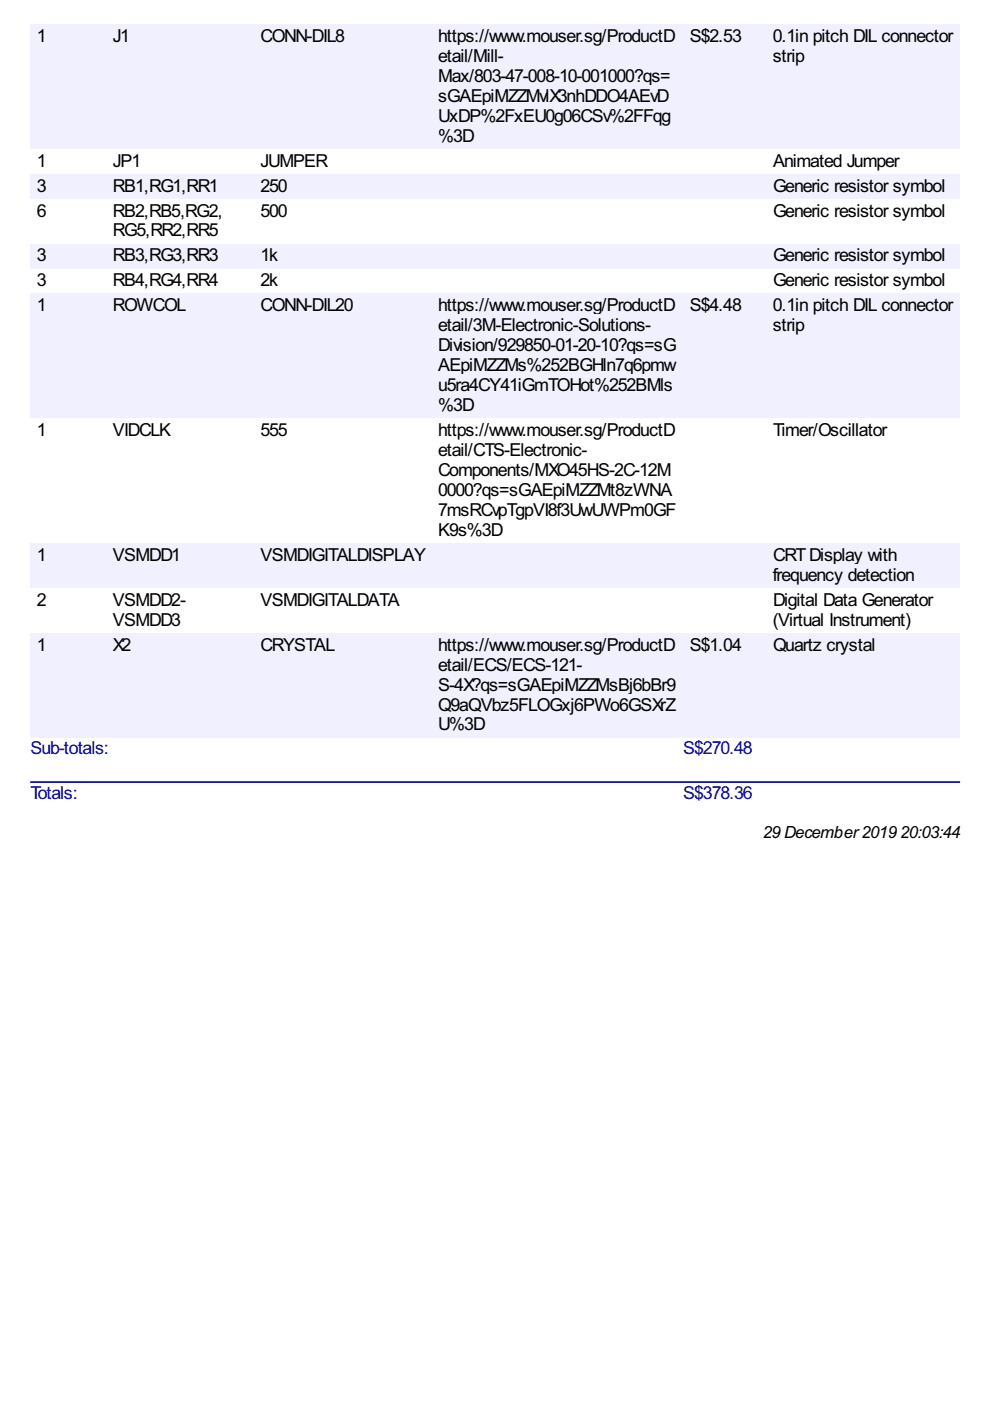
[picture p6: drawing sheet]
<svg xmlns="http://www.w3.org/2000/svg" width="210mm" height="297mm" viewBox="0 0 210 297" stroke-linecap="round" stroke-linejoin="round" font-family="sans-serif">
<defs><g id="words">
<g font-size="4.2">
<text x="7.8" y="8.9">1</text>
<text x="23.9" y="8.9">J1</text>
<text x="55.3" y="8.9">CONN-DIL8</text>
<text x="92.9" y="8.9">https://www.mouser.sg/ProductD</text>
<text x="146.3" y="8.9">S$2.53</text>
<text x="163.9" y="8.9">0.1in pitch DIL connector</text>
<text x="92.9" y="13.1">etail/Mill-</text>
<text x="92.9" y="17.3">Max/803-47-008-10-001000?qs=</text>
<text x="163.9" y="13.1">strip</text>
<text x="92.9" y="21.6">sGAEpiMZZMvlX3nhDDO4AEvD</text>
<text x="92.9" y="25.8">UxDP%2FxEU0g06CSv%2FFqg</text>
<text x="7.8" y="35.3">1</text>
<text x="23.9" y="35.3">JP1</text>
<text x="55.3" y="35.3">JUMPER</text>
<text x="92.9" y="30">%3D</text>
<text x="163.9" y="35.3">Animated Jumper</text>
<text x="7.8" y="40.6">3</text>
<text x="23.9" y="40.6">RB1,RG1,RR1</text>
<text x="55.2" y="40.6">250</text>
<text x="163.9" y="40.6">Generic resistor symbol</text>
<text x="7.8" y="45.9">6</text>
<text x="23.9" y="45.9">RB2,RB5,RG2,</text>
<text x="55.2" y="45.9">500</text>
<text x="163.9" y="45.9">Generic resistor symbol</text>
<text x="23.9" y="50.1">RG5,RR2,RR5</text>
<text x="7.8" y="55.4">3</text>
<text x="23.9" y="55.4">RB3,RG3,RR3</text>
<text x="55.2" y="55.4">1k</text>
<text x="163.9" y="55.4">Generic resistor symbol</text>
<text x="7.8" y="60.7">3</text>
<text x="23.9" y="60.7">RB4,RG4,RR4</text>
<text x="55.2" y="60.7">2k</text>
<text x="163.9" y="60.7">Generic resistor symbol</text>
<text x="7.8" y="66">1</text>
<text x="23.9" y="66">ROWCOL</text>
<text x="55.3" y="66">CONN-DIL20</text>
<text x="92.9" y="66">https://www.mouser.sg/ProductD</text>
<text x="92.9" y="70.2">etail/3M-Electronic-Solutions-</text>
<text x="146.3" y="66">S$4.48</text>
<text x="163.9" y="66">0.1in pitch DIL connector</text>
<text x="163.9" y="70.2">strip</text>
<text x="92.9" y="74.5">Division/929850-01-20-10?qs=sG</text>
<text x="92.9" y="82.9">u5ra4CY41iGmTOHot%252BMls</text>
<text x="92.9" y="78.7">AEpiMZZMs%252BGHln7q6pmw</text>
<text x="92.9" y="87.2">%3D</text>
<text x="7.8" y="92.5">1</text>
<text x="23.9" y="92.5">VIDCLK</text>
<text x="55.2" y="92.5">555</text>
<text x="92.9" y="92.5">https://www.mouser.sg/ProductD</text>
<text x="163.9" y="92.5">Timer/Oscillator</text>
<text x="92.9" y="96.7">etail/CTS-Electronic-</text>
<text x="92.9" y="100.9">Components/MXO45HS-2C-12M</text>
<text x="92.9" y="105.2">0000?qs=sGAEpiMZZMt8zWNA</text>
<text x="92.9" y="109.4">7msRCvpTgpVI8f3UwUWPm0GF</text>
<text x="92.9" y="113.6">K9s%3D</text>
<text x="7.8" y="118.9">1</text>
<text x="23.9" y="118.9">VSMDD1</text>
<text x="55.3" y="118.9">VSMDIGITALDISPLAY</text>
<text x="163.9" y="118.9">CRTDisplay with</text>
<text x="163.9" y="123.1">f</text>
<text x="164.7" y="123.1">requency detection</text>
<text x="7.8" y="128.4">2</text>
<text x="23.9" y="128.4">VSMDD2-</text>
<text x="55.3" y="128.4">VSMDIGITALDATA</text>
<text x="163.9" y="128.4">Digital Data Generator</text>
<text x="7.8" y="137.9">1</text>
<text x="23.9" y="132.7">VSMDD3</text>
<text x="23.9" y="137.9">X2</text>
<text x="55.3" y="137.9">CRYSTAL</text>
<text x="92.9" y="137.9">https://www.mouser.sg/ProductD</text>
<text x="146.3" y="137.9">S$1.04</text>
<text x="163.9" y="132.7">(Virtual Instrument)</text>
<text x="163.9" y="137.9">Quartz crystal</text>
<text x="92.9" y="142.2">etail/ECS/ECS-121-</text>
<text x="92.9" y="146.4">S-4X?qs=sGAEpiMZZMsBj6bBr9</text>
<text x="92.9" y="150.6">Q9aQVbz5FLOGxj6PWo6GSXrZ</text>
<text x="92.9" y="154.9">U%3D</text>
</g>
<g font-size="4.2" fill="#009">
<text x="6.5" y="159.8">Sub-totals:</text>
<text x="144.9" y="159.8">S$270.48</text>
<text x="6.5" y="169.4">Totals:</text>
<text x="144.9" y="169.4">S$378.36</text>
</g>
<g font-size="4">
<text x="161.7" y="177.6">29 December2019</text>
<text x="190.9" y="177.6">20:03:44</text>
</g>
</g></defs>
<g fill="#f0f0fe">
<path d="M6.4 5.1h16.1v26.4h-16.1z"/>
<path d="M7.7 5.3h1.8v4.2h-1.8z"/>
<path d="M22.5 5.1h31.3v26.4h-31.3z"/>
<path d="M23.8 5.3h3.5v4.2h-3.5z"/>
<path d="M53.8 5.1h37.7v26.4h-37.7z"/>
<path d="M55.1 5.3h17.7v4.2h-17.7z"/>
<path d="M91.5 5.1h53.3v26.4h-53.3z"/>
<path d="M92.6 5.3h50.1v4.2h-50.1z"/>
<path d="M92.6 9.5h13.8v4.3h-13.8z"/>
<path d="M92.6 13.8h49.3v4.2h-49.3z"/>
<path d="M92.6 18h48.7v4.2h-48.7z"/>
<path d="M92.6 22.2h49.3v4.2h-49.3z"/>
<path d="M92.6 26.4h7.4v4.3h-7.4z"/>
<path d="M144.8 5.1h17.7v26.4h-17.7z"/>
<path d="M146.1 5.3h10.9v4.2h-10.9z"/>
<path d="M162.5 5.1h41.1v26.4h-41.1z"/>
<path d="M163.8 5.3h38.1v4.2h-38.1z"/>
<path d="M163.8 9.5h6.7v4.3h-6.7z"/>
<path d="M6.4 36.8h16.1v5.3h-16.1z"/>
<path d="M7.7 37h1.8v4.3h-1.8z"/>
<path d="M22.5 36.8h31.3v5.3h-31.3z"/>
<path d="M23.8 37h22.3v4.3h-22.3z"/>
<path d="M53.8 36.8h37.7v5.3h-37.7z"/>
<path d="M55.1 37h5.5v4.3h-5.5z"/>
<path d="M91.5 36.8h53.3v5.3h-53.3z"/>
<path d="M144.8 36.8h17.7v5.3h-17.7z"/>
<path d="M162.5 36.8h41.1v5.3h-41.1z"/>
<path d="M163.8 37h36.6v4.3h-36.6z"/>
<path d="M6.4 51.6h16.1v5.3h-16.1z"/>
<path d="M7.7 51.8h1.8v4.3h-1.8z"/>
<path d="M22.5 51.6h31.3v5.3h-31.3z"/>
<path d="M23.8 51.8h22.3v4.3h-22.3z"/>
<path d="M53.8 51.6h37.7v5.3h-37.7z"/>
<path d="M55.1 51.8h3.7v4.3h-3.7z"/>
<path d="M91.5 51.6h53.3v5.3h-53.3z"/>
<path d="M144.8 51.6h17.7v5.3h-17.7z"/>
<path d="M162.5 51.6h41.1v5.3h-41.1z"/>
<path d="M163.8 51.8h36.6v4.3h-36.6z"/>
<path d="M6.4 62.2h16.1v26.5h-16.1z"/>
<path d="M7.7 62.4h1.8v4.3h-1.8z"/>
<path d="M22.5 62.2h31.3v26.5h-31.3z"/>
<path d="M23.8 62.4h15.4v4.3h-15.4z"/>
<path d="M53.8 62.2h37.7v26.5h-37.7z"/>
<path d="M55.1 62.4h19.5v4.3h-19.5z"/>
<path d="M91.5 62.2h53.3v26.5h-53.3z"/>
<path d="M92.6 62.4h50.1v4.3h-50.1z"/>
<path d="M92.6 66.7h45v4.2h-45z"/>
<path d="M92.6 70.9h50.3v4.2h-50.3z"/>
<path d="M92.6 75.1h50.3v4.2h-50.3z"/>
<path d="M92.6 79.3h49.8v4.3h-49.8z"/>
<path d="M92.6 83.6h7.4v4.2h-7.4z"/>
<path d="M144.8 62.2h17.7v26.5h-17.7z"/>
<path d="M146.1 62.4h10.9v4.3h-10.9z"/>
<path d="M162.5 62.2h41.1v26.5h-41.1z"/>
<path d="M163.8 62.4h38.1v4.3h-38.1z"/>
<path d="M163.8 66.7h6.7v4.2h-6.7z"/>
<path d="M6.4 115.1h16.1v9.5h-16.1z"/>
<path d="M7.7 115.3h1.8v4.3h-1.8z"/>
<path d="M22.5 115.1h31.3v9.5h-31.3z"/>
<path d="M23.8 115.3h14.3v4.3h-14.3z"/>
<path d="M53.8 115.1h37.7v9.5h-37.7z"/>
<path d="M55.1 115.3h34.9v4.3h-34.9z"/>
<path d="M91.5 115.1h53.3v9.5h-53.3z"/>
<path d="M144.8 115.1h17.7v9.5h-17.7z"/>
<path d="M162.5 115.1h41.1v9.5h-41.1z"/>
<path d="M163.8 115.3h26.2v4.3h-26.2z"/>
<path d="M163.8 119.6h29.9v4.2h-29.9z"/>
<path d="M6.4 134.2h16.1v22.2h-16.1z"/>
<path d="M7.7 134.4h1.8v4.2h-1.8z"/>
<path d="M22.5 134.2h31.3v22.2h-31.3z"/>
<path d="M23.8 134.4h3.7v4.2h-3.7z"/>
<path d="M53.8 134.2h37.7v22.2h-37.7z"/>
<path d="M55.1 134.4h15.6v4.2h-15.6z"/>
<path d="M91.5 134.2h53.3v22.2h-53.3z"/>
<path d="M92.6 134.4h50.1v4.2h-50.1z"/>
<path d="M92.6 138.6h30.5v4.2h-30.5z"/>
<path d="M92.6 142.8h50.3v4.3h-50.3z"/>
<path d="M92.6 147.1h50.1v4.2h-50.1z"/>
<path d="M92.6 151.3h9.8v4.2h-9.8z"/>
<path d="M144.8 134.2h17.7v22.2h-17.7z"/>
<path d="M146.1 134.4h10.9v4.2h-10.9z"/>
<path d="M162.5 134.2h41.1v22.2h-41.1z"/>
<path d="M163.8 134.4h21.7v4.2h-21.7z"/>
</g>
<path d="M6.6 165.8h196.8" fill="none" stroke="#009" stroke-width=".35"/>
<use href="#words"/>
</svg>
